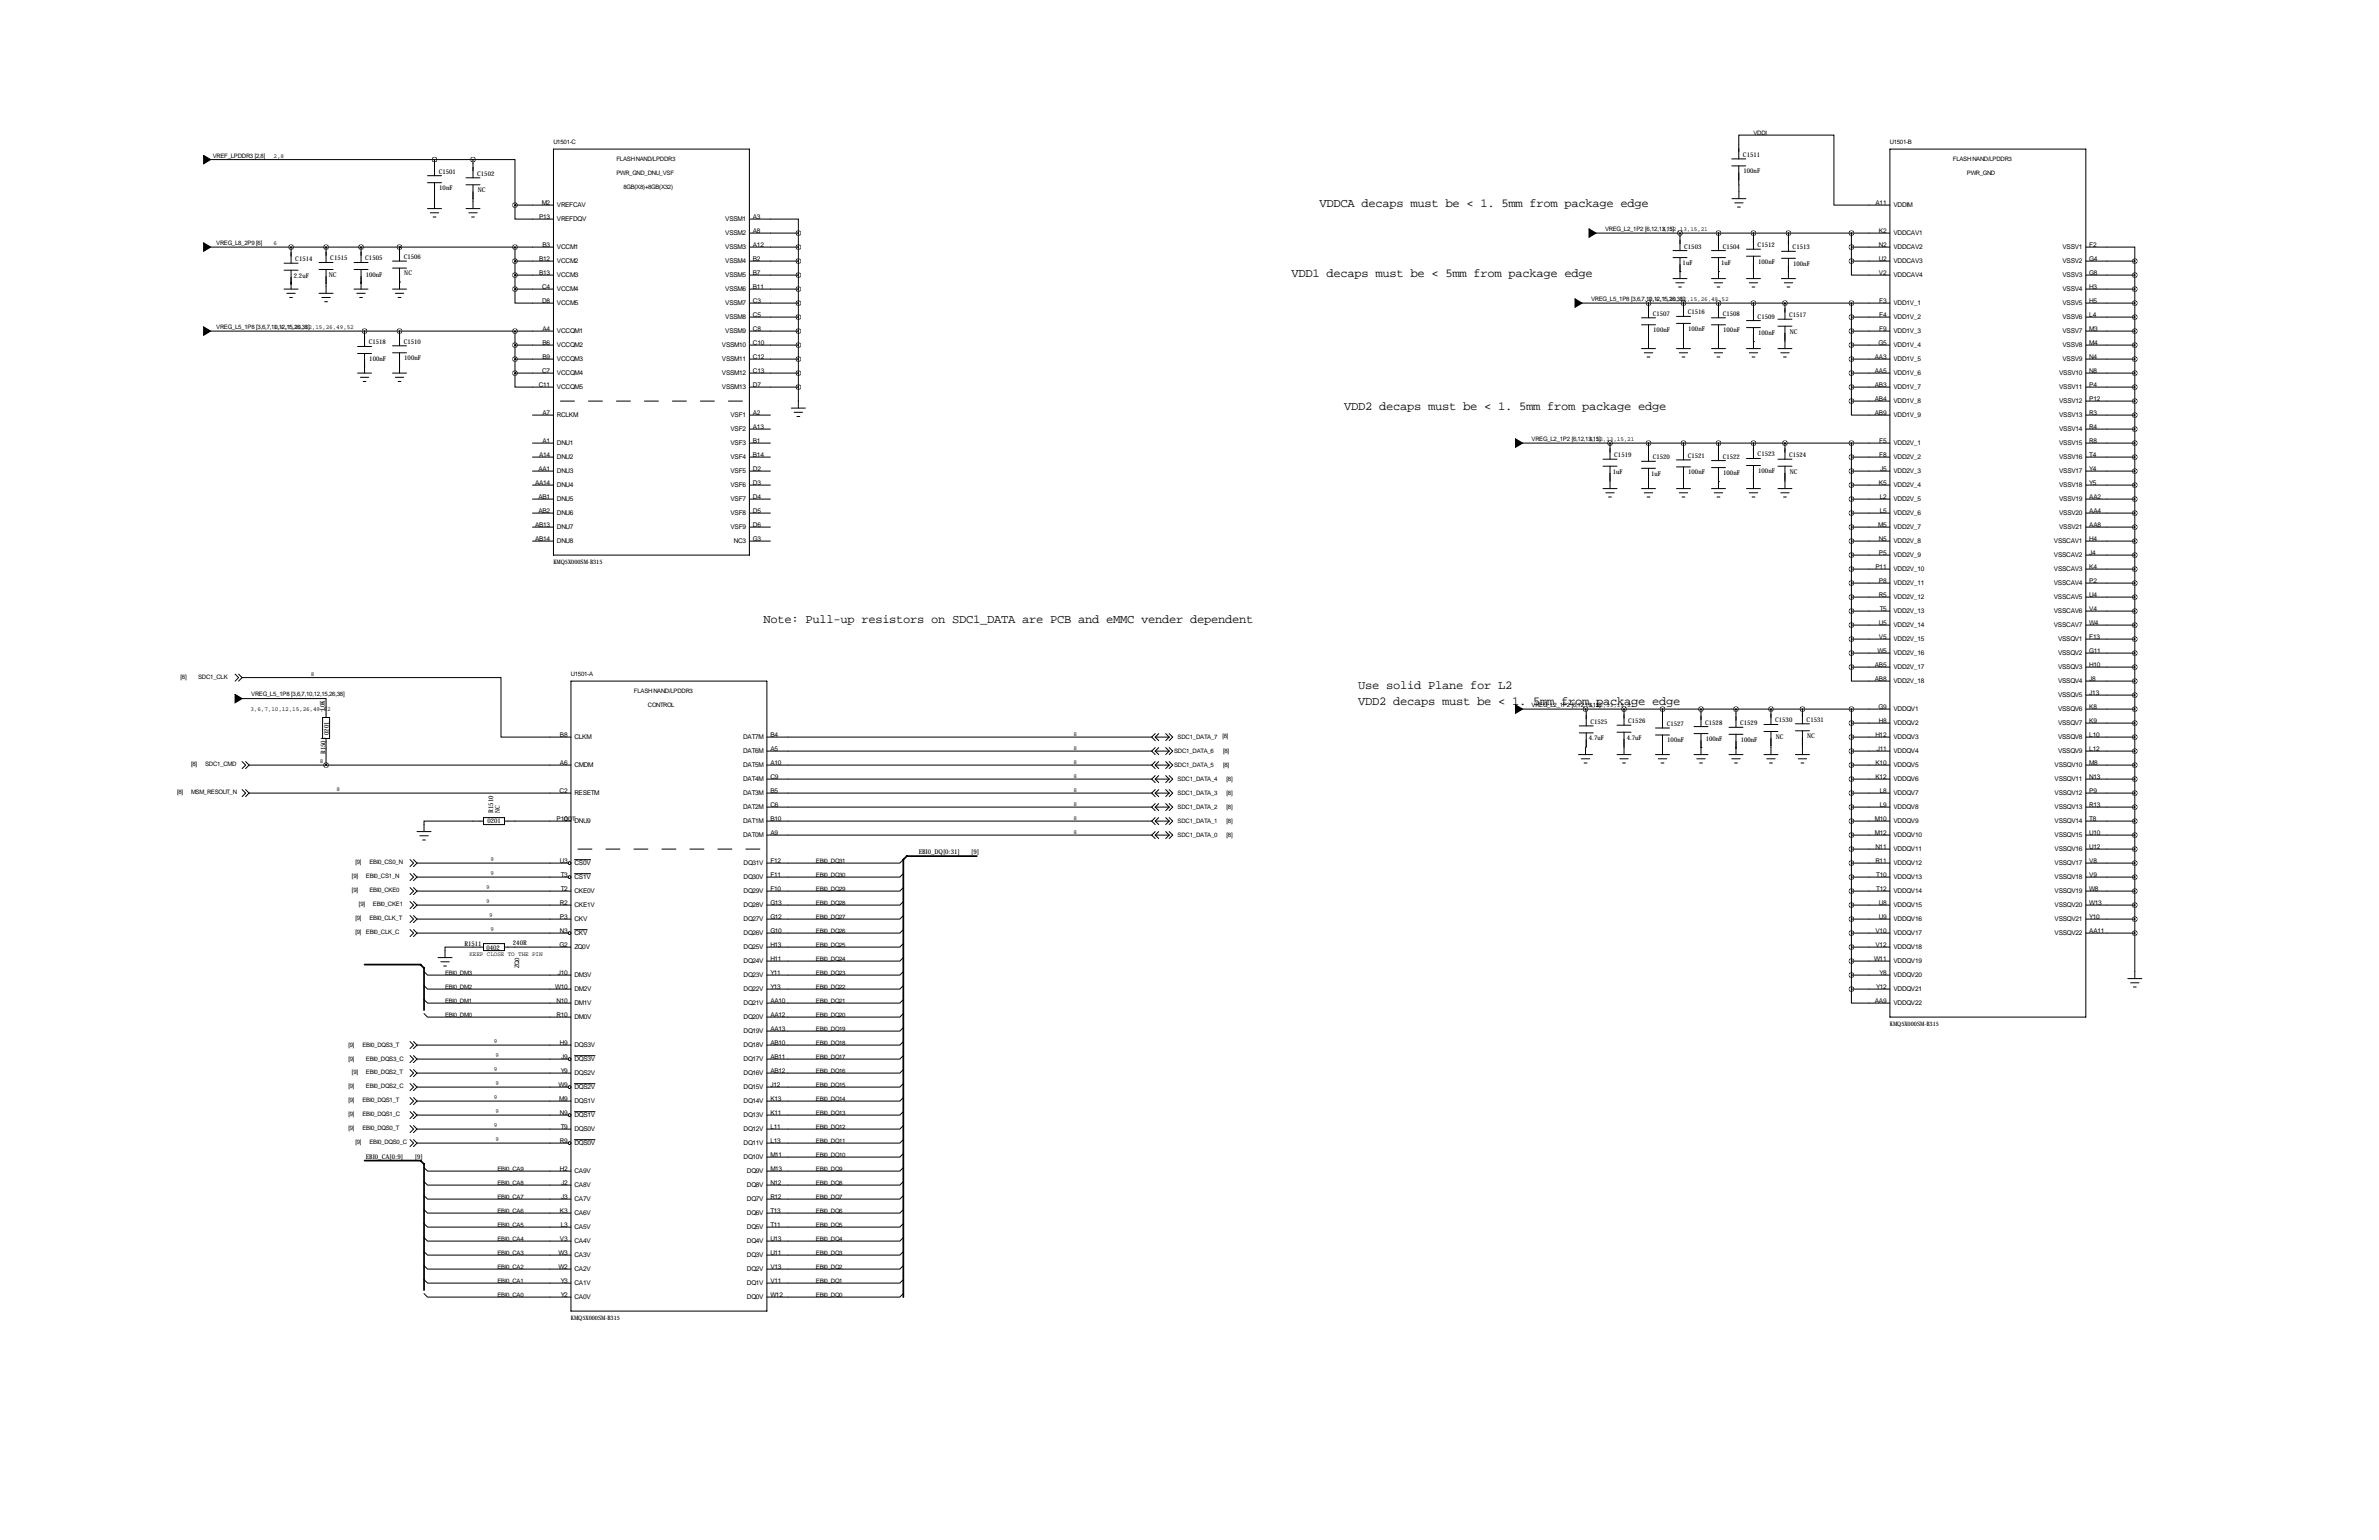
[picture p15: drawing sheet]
<svg xmlns="http://www.w3.org/2000/svg" width="864mm" height="559mm" viewBox="0 0 864 559" stroke-linecap="round" stroke-linejoin="round" font-family="sans-serif">
<defs><g id="words">
<g font-size="4.4">
<text x="479" y="74.9">VDDCA decaps must be &lt; 1. 5mm from package edge</text>
<text x="468.9" y="100.3">VDD1 decaps must be &lt; 5mm from package edge</text>
<text x="487.9" y="148.6">VDD2 decaps must be &lt; 1. 5mm from package edge</text>
<text x="277.1" y="226.1">Note: Pull-up resistors on SDC1_DATA are PCB and eMMC vender dependent</text>
<text x="493" y="249.9">Use solid Plane for L2</text>
<text x="493" y="255.8">VDD2 decaps must be &lt; 1. 5mm from package edge</text>
</g>
<g font-size="2.4">
<text x="632.7" y="56.9">C1511</text>
<text x="159.3" y="63">C1501</text>
<text x="173.2" y="63.8">C1502</text>
<text x="632.9" y="62.9">100nF</text>
<text x="159.5" y="69">10nF</text>
<text x="173.4" y="69.7">NC</text>
<text x="196.7" y="74.4">M2</text>
<text x="202.2" y="75.2">VREFCAV</text>
<text x="680.8" y="74.4">A11</text>
<text x="687.3" y="75.2">VDDIM</text>
<text x="195.7" y="79.5">P13</text>
<text x="202.2" y="80.3">VREFDQV</text>
<text x="263.3" y="80.3">VSSM1</text>
<text x="273.3" y="79.5">A3</text>
<text x="196.9" y="89.7">B3</text>
<text x="263.3" y="85.4">VSSM2</text>
<text x="273.3" y="84.6">A8</text>
<text x="273.3" y="89.7">A12</text>
<text x="638" y="89.7">C1512</text>
<text x="682.1" y="84.6">K2</text>
<text x="682.1" y="89.7">N2</text>
<text x="687.3" y="85.4">VDDCAV1</text>
<text x="758.4" y="89.7">F2</text>
<text x="107.2" y="94.7">C1514</text>
<text x="119.9" y="94.5">C1515</text>
<text x="132.6" y="94.5">C1505</text>
<text x="146.6" y="94">C1506</text>
<text x="195.7" y="94.7">B12</text>
<text x="202.2" y="90.5">VCCM1</text>
<text x="202.2" y="95.5">VCCM2</text>
<text x="263.3" y="90.5">VSSM3</text>
<text x="263.3" y="95.5">VSSM4</text>
<text x="273.3" y="94.7">B2</text>
<text x="611.4" y="90.2">C1503</text>
<text x="625.3" y="90.2">C1504</text>
<text x="638.3" y="95.6">100nF</text>
<text x="650.7" y="90.4">C1513</text>
<text x="682.1" y="94.7">U2</text>
<text x="687.3" y="90.5">VDDCAV2</text>
<text x="687.3" y="95.5">VDDCAV3</text>
<text x="748.7" y="90.5">VSSV1</text>
<text x="748.7" y="95.5">VSSV2</text>
<text x="758.4" y="94.7">G4</text>
<text x="106.6" y="100.7">2.2uF</text>
<text x="119.3" y="100.5">NC</text>
<text x="132.8" y="100.5">100nF</text>
<text x="146.8" y="100">NC</text>
<text x="195.7" y="99.8">B13</text>
<text x="202.2" y="100.6">VCCM3</text>
<text x="263.3" y="100.6">VSSM5</text>
<text x="273.3" y="99.8">B7</text>
<text x="610.8" y="96.1">1uF</text>
<text x="624.8" y="96.1">1uF</text>
<text x="651" y="96.4">100nF</text>
<text x="682.1" y="99.8">V2</text>
<text x="687.3" y="100.6">VDDCAV4</text>
<text x="748.7" y="100.6">VSSV3</text>
<text x="758.4" y="99.8">G8</text>
<text x="196.8" y="104.9">C4</text>
<text x="202.2" y="105.7">VCCM4</text>
<text x="263.3" y="105.7">VSSM6</text>
<text x="273.3" y="104.9">B11</text>
<text x="748.7" y="105.7">VSSV4</text>
<text x="758.4" y="104.9">H3</text>
<text x="196.8" y="110">D8</text>
<text x="202.2" y="110.8">VCCM5</text>
<text x="263.3" y="110.8">VSSM7</text>
<text x="273.3" y="110">C3</text>
<text x="682.2" y="110">F3</text>
<text x="687.3" y="110.8">VDD1V_1</text>
<text x="748.7" y="110.8">VSSV5</text>
<text x="758.4" y="110">H5</text>
<text x="263.3" y="115.9">VSSM8</text>
<text x="273.3" y="115.1">C5</text>
<text x="599.9" y="114.6">C1507</text>
<text x="612.6" y="114">C1516</text>
<text x="625.3" y="114.6">C1508</text>
<text x="638" y="115.6">C1509</text>
<text x="649.5" y="115.1">C1517</text>
<text x="682.2" y="115.1">F4</text>
<text x="687.3" y="115.9">VDD1V_2</text>
<text x="748.7" y="115.9">VSSV6</text>
<text x="758.4" y="115.1">L4</text>
<text x="133.9" y="125">C1518</text>
<text x="146.6" y="124.7">C1510</text>
<text x="196.9" y="120.1">A4</text>
<text x="196.9" y="125.2">B6</text>
<text x="202.2" y="120.9">VCCQM1</text>
<text x="263.3" y="120.9">VSSM9</text>
<text x="273.3" y="120.1">C8</text>
<text x="273.3" y="125.2">C10</text>
<text x="600.2" y="120.5">100nF</text>
<text x="612.9" y="120">100nF</text>
<text x="625.6" y="120.5">100nF</text>
<text x="638.3" y="121.5">100nF</text>
<text x="649.7" y="121">NC</text>
<text x="681.9" y="125.2">G5</text>
<text x="682.2" y="120.1">F9</text>
<text x="687.3" y="120.9">VDD1V_3</text>
<text x="748.7" y="120.9">VSSV7</text>
<text x="758.4" y="120.1">M3</text>
<text x="758.4" y="125.2">M4</text>
<text x="134.1" y="130.9">100nF</text>
<text x="146.8" y="130.7">100nF</text>
<text x="196.9" y="130.3">B9</text>
<text x="202.2" y="126">VCCQM2</text>
<text x="202.2" y="131.1">VCCQM3</text>
<text x="262.1" y="126">VSSM10</text>
<text x="262.1" y="131.1">VSSM11</text>
<text x="273.3" y="130.3">C12</text>
<text x="680.6" y="130.3">AA3</text>
<text x="687.3" y="126">VDD1V_4</text>
<text x="687.3" y="131.1">VDD1V_5</text>
<text x="748.7" y="126">VSSV8</text>
<text x="748.7" y="131.1">VSSV9</text>
<text x="758.4" y="130.3">N4</text>
<text x="196.8" y="135.4">C7</text>
<text x="202.2" y="136.2">VCCQM4</text>
<text x="262.1" y="136.2">VSSM12</text>
<text x="273.3" y="135.4">C13</text>
<text x="680.6" y="135.4">AA5</text>
<text x="687.3" y="136.2">VDD1V_6</text>
<text x="747.5" y="136.2">VSSV10</text>
<text x="758.4" y="135.4">N8</text>
<text x="195.6" y="140.5">C11</text>
<text x="202.2" y="141.3">VCCQM5</text>
<text x="262.1" y="141.3">VSSM13</text>
<text x="273.3" y="140.5">D7</text>
<text x="680.6" y="140.5">AB3</text>
<text x="687.3" y="141.3">VDD1V_7</text>
<text x="747.5" y="141.3">VSSV11</text>
<text x="758.4" y="140.5">P4</text>
<text x="680.6" y="145.5">AB4</text>
<text x="687.3" y="146.3">VDD1V_8</text>
<text x="747.5" y="146.3">VSSV12</text>
<text x="758.4" y="145.5">P12</text>
<text x="196.9" y="150.6">A7</text>
<text x="202.2" y="151.4">RCLKM</text>
<text x="265.2" y="151.4">VSF1</text>
<text x="273.3" y="155.7">A13</text>
<text x="273.3" y="150.6">A2</text>
<text x="680.6" y="150.6">AB9</text>
<text x="687.3" y="151.4">VDD1V_9</text>
<text x="747.5" y="151.4">VSSV13</text>
<text x="758.4" y="150.6">R3</text>
<text x="758.4" y="155.7">R4</text>
<text x="196.9" y="160.8">A1</text>
<text x="202.2" y="161.6">DNU1</text>
<text x="265.2" y="156.5">VSF2</text>
<text x="265.2" y="161.6">VSF3</text>
<text x="273.3" y="160.8">B1</text>
<text x="682.2" y="160.8">F5</text>
<text x="687.3" y="161.6">VDD2V_1</text>
<text x="747.5" y="156.5">VSSV14</text>
<text x="747.5" y="161.6">VSSV15</text>
<text x="758.4" y="160.8">R8</text>
<text x="195.7" y="165.9">A14</text>
<text x="202.2" y="166.7">DNU2</text>
<text x="265.2" y="166.7">VSF4</text>
<text x="273.3" y="165.9">B14</text>
<text x="586" y="165.9">C1519</text>
<text x="599.9" y="166.6">C1520</text>
<text x="612.6" y="166.1">C1521</text>
<text x="625.3" y="166.4">C1522</text>
<text x="638" y="165.6">C1523</text>
<text x="649.5" y="165.9">C1524</text>
<text x="682.2" y="165.9">F8</text>
<text x="687.3" y="166.7">VDD2V_2</text>
<text x="747.5" y="166.7">VSSV16</text>
<text x="758.4" y="165.9">T4</text>
<text x="195.4" y="170.9">AA1</text>
<text x="202.2" y="171.7">DNU3</text>
<text x="265.2" y="171.7">VSF5</text>
<text x="273.3" y="170.9">D2</text>
<text x="585.4" y="171.8">1uF</text>
<text x="599.4" y="172.6">1uF</text>
<text x="612.9" y="172.1">100nF</text>
<text x="625.6" y="172.3">100nF</text>
<text x="638.3" y="171.6">100nF</text>
<text x="649.7" y="171.8">NC</text>
<text x="682.5" y="170.9">J5</text>
<text x="687.3" y="171.7">VDD2V_3</text>
<text x="747.5" y="171.7">VSSV17</text>
<text x="758.4" y="170.9">Y4</text>
<text x="194.2" y="176">AA14</text>
<text x="202.2" y="176.8">DNU4</text>
<text x="265.2" y="176.8">VSF6</text>
<text x="273.3" y="176">D3</text>
<text x="682.1" y="176">K5</text>
<text x="687.3" y="176.8">VDD2V_4</text>
<text x="747.5" y="176.8">VSSV18</text>
<text x="758.4" y="176">Y5</text>
<text x="195.4" y="181.1">AB1</text>
<text x="202.2" y="181.9">DNU5</text>
<text x="265.2" y="181.9">VSF7</text>
<text x="273.3" y="181.1">D4</text>
<text x="682.3" y="181.1">L2</text>
<text x="687.3" y="181.9">VDD2V_5</text>
<text x="747.5" y="181.9">VSSV19</text>
<text x="758.4" y="181.1">AA2</text>
<text x="194.2" y="191.3">AB13</text>
<text x="195.4" y="186.2">AB2</text>
<text x="202.2" y="187">DNU6</text>
<text x="265.2" y="187">VSF8</text>
<text x="273.3" y="186.2">D5</text>
<text x="273.3" y="191.3">D6</text>
<text x="681.8" y="191.3">M5</text>
<text x="682.3" y="186.2">L5</text>
<text x="687.3" y="187">VDD2V_6</text>
<text x="747.5" y="187">VSSV20</text>
<text x="758.4" y="186.2">AA4</text>
<text x="758.4" y="191.3">AA8</text>
<text x="194.2" y="196.3">AB14</text>
<text x="202.2" y="192.1">DNU7</text>
<text x="202.2" y="197.1">DNU8</text>
<text x="265.2" y="192.1">VSF9</text>
<text x="266.4" y="197.1">NC3</text>
<text x="273.3" y="196.3">G3</text>
<text x="682.1" y="196.3">N5</text>
<text x="687.3" y="192.1">VDD2V_7</text>
<text x="687.3" y="197.1">VDD2V_8</text>
<text x="745.6" y="197.1">VSSCAV1</text>
<text x="747.5" y="192.1">VSSV21</text>
<text x="758.4" y="196.3">H4</text>
<text x="682.1" y="201.4">P5</text>
<text x="687.3" y="202.2">VDD2V_9</text>
<text x="745.6" y="202.2">VSSCAV2</text>
<text x="758.4" y="201.4">J4</text>
<text x="680.8" y="206.5">P11</text>
<text x="687.3" y="207.3">VDD2V_10</text>
<text x="745.6" y="207.3">VSSCAV3</text>
<text x="758.4" y="206.5">K4</text>
<text x="682.1" y="211.6">P8</text>
<text x="687.3" y="212.4">VDD2V_11</text>
<text x="745.6" y="212.4">VSSCAV4</text>
<text x="758.4" y="211.6">P2</text>
<text x="682.1" y="216.7">R5</text>
<text x="682.3" y="221.7">T5</text>
<text x="687.3" y="217.5">VDD2V_12</text>
<text x="745.6" y="217.5">VSSCAV5</text>
<text x="758.4" y="216.7">U4</text>
<text x="758.4" y="221.7">V4</text>
<text x="682.1" y="226.8">U5</text>
<text x="687.3" y="222.5">VDD2V_13</text>
<text x="687.3" y="227.6">VDD2V_14</text>
<text x="745.6" y="222.5">VSSCAV6</text>
<text x="745.6" y="227.6">VSSCAV7</text>
<text x="758.4" y="226.8">W4</text>
<text x="682.1" y="231.9">V5</text>
<text x="687.3" y="232.7">VDD2V_15</text>
<text x="747.1" y="232.7">VSSQV1</text>
<text x="758.4" y="231.9">F13</text>
<text x="681.5" y="237">W5</text>
<text x="687.3" y="237.8">VDD2V_16</text>
<text x="747.1" y="237.8">VSSQV2</text>
<text x="758.4" y="237">G11</text>
<text x="680.6" y="242.1">AB5</text>
<text x="687.3" y="242.9">VDD2V_17</text>
<text x="747.1" y="242.9">VSSQV3</text>
<text x="758.4" y="242.1">H10</text>
<text x="680.6" y="247.1">AB8</text>
<text x="687.3" y="247.9">VDD2V_18</text>
<text x="747.1" y="247.9">VSSQV4</text>
<text x="758.4" y="247.1">J8</text>
<text x="117.9" y="257.9" transform="rotate(-90 117.9 257.9)">10K</text>
<text x="681.9" y="257.3">G9</text>
<text x="747.1" y="253">VSSQV5</text>
<text x="758.4" y="252.2">J13</text>
<text x="758.4" y="257.3">K8</text>
<text x="577.3" y="262.6">C1525</text>
<text x="591.1" y="262.4">C1526</text>
<text x="605" y="263.4">C1527</text>
<text x="619" y="262.9">C1528</text>
<text x="631.7" y="263.1">C1529</text>
<text x="644.4" y="262.1">C1530</text>
<text x="655.8" y="261.9">C1531</text>
<text x="682.1" y="262.4">H8</text>
<text x="687.3" y="258.1">VDDQV1</text>
<text x="687.3" y="263.2">VDDQV2</text>
<text x="747.1" y="258.1">VSSQV6</text>
<text x="747.1" y="263.2">VSSQV7</text>
<text x="758.4" y="262.4">K9</text>
<text x="119.4" y="266.7" transform="rotate(-90 119.4 266.7)">0201</text>
<text x="203.3" y="267.5">B8</text>
<text x="208.5" y="268.3">CLKM</text>
<text x="269.8" y="268.3">DAT7M</text>
<text x="279.7" y="267.5">B4</text>
<text x="576.8" y="268.6">4.7uF</text>
<text x="590.5" y="268.4">4.7uF</text>
<text x="605.2" y="269.4">100nF</text>
<text x="619.2" y="268.9">100nF</text>
<text x="631.9" y="269.1">100nF</text>
<text x="644.6" y="268.1">NC</text>
<text x="656" y="267.9">NC</text>
<text x="680.8" y="267.5">H12</text>
<text x="687.3" y="268.3">VDDQV3</text>
<text x="747.1" y="268.3">VSSQV8</text>
<text x="758.4" y="267.5">L10</text>
<text x="118.1" y="273.6" transform="rotate(-90 118.1 273.6)">R1501</text>
<text x="269.8" y="273.3">DAT6M</text>
<text x="279.7" y="272.5">A5</text>
<text x="681.3" y="272.5">J11</text>
<text x="687.3" y="273.3">VDDQV4</text>
<text x="747.1" y="273.3">VSSQV9</text>
<text x="758.4" y="272.5">L12</text>
<text x="203.3" y="277.6">A6</text>
<text x="208.5" y="278.4">CMDM</text>
<text x="269.8" y="278.4">DAT5M</text>
<text x="279.7" y="277.6">A10</text>
<text x="680.8" y="277.6">K10</text>
<text x="687.3" y="278.4">VDDQV5</text>
<text x="745.8" y="278.4">VSSQV10</text>
<text x="758.4" y="277.6">M8</text>
<text x="203.1" y="287.8">C2</text>
<text x="269.8" y="283.5">DAT4M</text>
<text x="279.7" y="287.8">B5</text>
<text x="279.7" y="282.7">C9</text>
<text x="680.8" y="282.7">K12</text>
<text x="682.3" y="287.8">L8</text>
<text x="687.3" y="283.5">VDDQV6</text>
<text x="745.8" y="283.5">VSSQV11</text>
<text x="758.4" y="282.7">N13</text>
<text x="758.4" y="287.8">P9</text>
<text x="208.5" y="288.6">RESETM</text>
<text x="269.8" y="288.6">DAT3M</text>
<text x="269.8" y="293.7">DAT2M</text>
<text x="279.7" y="292.9">C6</text>
<text x="682.3" y="292.9">L9</text>
<text x="687.3" y="288.6">VDDQV7</text>
<text x="687.3" y="293.7">VDDQV8</text>
<text x="745.8" y="288.6">VSSQV12</text>
<text x="745.8" y="293.7">VSSQV13</text>
<text x="758.4" y="292.9">R13</text>
<text x="176.9" y="298.6">0201</text>
<text x="179.1" y="294.9" transform="rotate(-90 179.1 294.9)">R1510</text>
<text x="181.5" y="294.9" transform="rotate(-90 181.5 294.9)">NC</text>
<text x="202.1" y="297.9">P10</text>
<text x="208.5" y="298.7">DNU9</text>
<text x="269.8" y="298.7">DAT1M</text>
<text x="279.7" y="297.9">B10</text>
<text x="680.6" y="297.9">M10</text>
<text x="687.3" y="298.7">VDDQV9</text>
<text x="745.8" y="298.7">VSSQV14</text>
<text x="758.4" y="297.9">T8</text>
<text x="269.8" y="303.8">DAT0M</text>
<text x="279.7" y="303">A9</text>
<text x="680.6" y="303">M12</text>
<text x="687.3" y="303.8">VDDQV10</text>
<text x="745.8" y="303.8">VSSQV15</text>
<text x="758.4" y="303">U10</text>
<text x="333.5" y="309.9">EBI0_DQ[0:31]</text>
<text x="352.6" y="309.9">[9]</text>
<text x="680.8" y="308.1">N11</text>
<text x="687.3" y="308.9">VDDQV11</text>
<text x="745.8" y="308.9">VSSQV16</text>
<text x="758.4" y="308.1">U12</text>
<text x="203.3" y="313.2">U3</text>
<text x="208.5" y="314">CS0V</text>
<text x="269.9" y="314">DQ31V</text>
<text x="279.7" y="313.2">F12</text>
<text x="680.8" y="313.2">R11</text>
<text x="687.3" y="314">VDDQV12</text>
<text x="745.8" y="314">VSSQV17</text>
<text x="758.4" y="313.2">V8</text>
<text x="203.5" y="318.3">T3</text>
<text x="203.5" y="323.3">T2</text>
<text x="208.5" y="319.1">CS1V</text>
<text x="269.9" y="319.1">DQ30V</text>
<text x="279.7" y="323.3">F10</text>
<text x="279.7" y="318.3">F11</text>
<text x="681.1" y="318.3">T10</text>
<text x="681.1" y="323.3">T12</text>
<text x="687.3" y="319.1">VDDQV13</text>
<text x="745.8" y="319.1">VSSQV18</text>
<text x="758.4" y="318.3">V9</text>
<text x="758.4" y="323.3">W8</text>
<text x="203.3" y="328.4">R2</text>
<text x="208.5" y="324.1">CKE0V</text>
<text x="208.5" y="329.2">CKE1V</text>
<text x="269.9" y="324.1">DQ29V</text>
<text x="269.9" y="329.2">DQ28V</text>
<text x="279.7" y="328.4">G13</text>
<text x="682.1" y="328.4">U8</text>
<text x="687.3" y="324.1">VDDQV14</text>
<text x="687.3" y="329.2">VDDQV15</text>
<text x="745.8" y="324.1">VSSQV19</text>
<text x="745.8" y="329.2">VSSQV20</text>
<text x="758.4" y="328.4">W13</text>
<text x="203.3" y="333.5">P3</text>
<text x="208.5" y="334.3">CKV</text>
<text x="269.9" y="334.3">DQ27V</text>
<text x="279.7" y="333.5">G12</text>
<text x="682.1" y="333.5">U9</text>
<text x="687.3" y="334.3">VDDQV16</text>
<text x="745.8" y="334.3">VSSQV21</text>
<text x="758.4" y="333.5">Y10</text>
<text x="203.3" y="338.6">N3</text>
<text x="208.5" y="339.4">CKV</text>
<text x="269.9" y="339.4">DQ26V</text>
<text x="279.7" y="338.6">G10</text>
<text x="680.8" y="338.6">V10</text>
<text x="687.3" y="339.4">VDDQV17</text>
<text x="745.8" y="339.4">VSSQV22</text>
<text x="758.4" y="338.6">AA11</text>
<text x="168.6" y="343.2">R1511</text>
<text x="176.6" y="344.6">0402</text>
<text x="186.2" y="343">240R</text>
<text x="203.1" y="343.7">G2</text>
<text x="208.5" y="344.5">ZQ0V</text>
<text x="269.9" y="344.5">DQ25V</text>
<text x="279.7" y="343.7">H13</text>
<text x="680.8" y="343.7">V12</text>
<text x="687.3" y="344.5">VDDQV18</text>
<text x="202.5" y="353.8">J10</text>
<text x="269.9" y="349.5">DQ24V</text>
<text x="279.7" y="348.7">H11</text>
<text x="279.7" y="353.8">Y11</text>
<text x="680.3" y="348.7">W11</text>
<text x="682.3" y="353.8">Y8</text>
<text x="687.3" y="349.5">VDDQV19</text>
<text x="201.5" y="358.9">W10</text>
<text x="208.5" y="359.7">DM2V</text>
<text x="208.5" y="354.6">DM3V</text>
<text x="269.9" y="354.6">DQ23V</text>
<text x="269.9" y="359.7">DQ22V</text>
<text x="279.7" y="358.9">Y13</text>
<text x="681.1" y="358.9">Y12</text>
<text x="687.3" y="354.6">VDDQV20</text>
<text x="687.3" y="359.7">VDDQV21</text>
<text x="202.1" y="364">N10</text>
<text x="208.5" y="364.8">DM1V</text>
<text x="269.9" y="364.8">DQ21V</text>
<text x="279.7" y="364">AA10</text>
<text x="680.6" y="364">AA9</text>
<text x="687.3" y="364.8">VDDQV22</text>
<text x="202.1" y="369.1">R10</text>
<text x="208.5" y="369.9">DM0V</text>
<text x="269.9" y="369.9">DQ20V</text>
<text x="279.7" y="369.1">AA12</text>
<text x="269.9" y="374.9">DQ19V</text>
<text x="279.7" y="374.1">AA13</text>
<text x="203.3" y="379.2">H9</text>
<text x="208.5" y="380">DQS3V</text>
<text x="269.9" y="380">DQ18V</text>
<text x="279.7" y="379.2">AB10</text>
<text x="203.5" y="389.4">Y9</text>
<text x="203.7" y="384.3">J9</text>
<text x="208.5" y="385.1">DQS3V</text>
<text x="269.9" y="385.1">DQ17V</text>
<text x="279.7" y="389.4">AB12</text>
<text x="279.7" y="384.3">AB11</text>
<text x="202.7" y="394.5">W9</text>
<text x="208.5" y="390.2">DQS2V</text>
<text x="208.5" y="395.3">DQS2V</text>
<text x="269.9" y="395.3">DQ15V</text>
<text x="269.9" y="390.2">DQ16V</text>
<text x="279.7" y="394.5">J12</text>
<text x="203" y="399.5">M9</text>
<text x="208.5" y="400.3">DQS1V</text>
<text x="269.9" y="400.3">DQ14V</text>
<text x="279.7" y="399.5">K13</text>
<text x="203.3" y="404.6">N9</text>
<text x="208.5" y="405.4">DQS1V</text>
<text x="269.9" y="405.4">DQ13V</text>
<text x="279.7" y="404.6">K11</text>
<text x="203.5" y="409.7">T9</text>
<text x="208.5" y="410.5">DQS0V</text>
<text x="269.9" y="410.5">DQ12V</text>
<text x="279.7" y="409.7">L11</text>
<text x="203.3" y="414.8">R9</text>
<text x="208.5" y="415.6">DQS0V</text>
<text x="269.9" y="415.6">DQ11V</text>
<text x="279.7" y="419.9">M11</text>
<text x="279.7" y="414.8">L13</text>
<text x="132.8" y="420.4">EBI0_CA[0:9]</text>
<text x="150.6" y="420.4">[9]</text>
<text x="203.3" y="424.9">H2</text>
<text x="208.5" y="425.7">CA9V</text>
<text x="269.9" y="420.7">DQ10V</text>
<text x="271.1" y="425.7">DQ9V</text>
<text x="279.7" y="424.9">M13</text>
<text x="203.7" y="430">J2</text>
<text x="208.5" y="430.8">CA8V</text>
<text x="271.1" y="430.8">DQ8V</text>
<text x="279.7" y="430">N12</text>
<text x="203.7" y="435.1">J3</text>
<text x="208.5" y="435.9">CA7V</text>
<text x="271.1" y="435.9">DQ7V</text>
<text x="279.7" y="435.1">R12</text>
<text x="203.3" y="440.2">K3</text>
<text x="208.5" y="441">CA6V</text>
<text x="271.1" y="441">DQ6V</text>
<text x="279.7" y="440.2">T13</text>
<text x="203.5" y="445.3">L3</text>
<text x="208.5" y="446.1">CA5V</text>
<text x="271.1" y="446.1">DQ5V</text>
<text x="279.7" y="445.3">T11</text>
<text x="202.7" y="455.4">W3</text>
<text x="203.3" y="450.3">V3</text>
<text x="208.5" y="451.1">CA4V</text>
<text x="271.1" y="451.1">DQ4V</text>
<text x="279.7" y="455.4">U11</text>
<text x="279.7" y="450.3">U13</text>
<text x="202.7" y="460.5">W2</text>
<text x="208.5" y="461.3">CA2V</text>
<text x="208.5" y="456.2">CA3V</text>
<text x="271.1" y="461.3">DQ2V</text>
<text x="271.1" y="456.2">DQ3V</text>
<text x="279.7" y="460.5">V13</text>
<text x="203.5" y="465.6">Y3</text>
<text x="208.5" y="466.4">CA1V</text>
<text x="271.1" y="466.4">DQ1V</text>
<text x="279.7" y="465.6">V11</text>
<text x="203.5" y="470.7">Y2</text>
<text x="208.5" y="471.5">CA0V</text>
<text x="271.1" y="471.5">DQ0V</text>
<text x="279.7" y="470.7">W12</text>
</g>
<g font-size="2.2">
<text x="200.9" y="52.1">U1501-C</text>
<text x="636.5" y="49">VDDI</text>
<text x="686.1" y="52.1">U1501-B</text>
<text x="77.2" y="57.1">VREF_LPDDR3 [2,8]</text>
<text x="99.3" y="57.1">2,8</text>
<text x="223.8" y="58.4">FLASH NAND/LPDDR3</text>
<text x="708.9" y="58.4">FLASH NAND/LPDDR3</text>
<text x="223.8" y="63.5">PWR_GND_DNU_VSF</text>
<text x="714" y="63.5">PWR_GND</text>
<text x="226.3" y="68.6">8GB(X8)+8GB(X32)</text>
<text x="582.7" y="83.8">VREG_L2_1P2 [6,12,13,15]</text>
<text x="603.5" y="83.8">6,12,13,15,21</text>
<text x="78.5" y="88.9">VREG_L8_2P9 [6]</text>
<text x="99.3" y="88.9">6</text>
<text x="577.6" y="109.2">VREG_L5_1P8 [3,6,7,10,12,15,26,38]</text>
<text x="598.4" y="109.2">3,6,7,10,12,15,26,49,52</text>
<text x="78.5" y="119.4">VREG_L5_1P8 [3,6,7,10,12,15,26,38]</text>
<text x="99.3" y="119.4">3,6,7,10,12,15,26,49,52</text>
<text x="556" y="160">VREG_L2_1P2 [6,12,13,15]</text>
<text x="576.8" y="160">6,12,13,15,21</text>
<text x="200.9" y="204.7">KMQ5X000SM-B315</text>
<text x="112.8" y="245.1">8</text>
<text x="207.3" y="245.1">U1501-A</text>
<text x="65.5" y="246.4">[8]</text>
<text x="71.9" y="246.4">SDC1_CLK</text>
<text x="230.1" y="251.5">FLASH NAND/LPDDR3</text>
<text x="90.9" y="257.8">3,6,7,10,12,15,26,49,52</text>
<text x="91.2" y="252.7">VREG_L5_1P8 [3,6,7,10,12,15,26,38]</text>
<text x="235.2" y="256.5">CONTROL</text>
<text x="556" y="256.5">VREG_L2_1P2 [6,12,13,15]</text>
<text x="576.8" y="256.5">6,12,13,15,21</text>
<text x="389.6" y="267">8</text>
<text x="427.5" y="268">SDC1_DATA_7</text>
<text x="443.7" y="267.7">[8]</text>
<text x="389.6" y="272">8</text>
<text x="426.2" y="273">SDC1_DATA_6</text>
<text x="444" y="273">[8]</text>
<text x="69.3" y="278.1">[8]</text>
<text x="74.4" y="278.1">SDC1_CMD</text>
<text x="116.1" y="276.9">8</text>
<text x="389.6" y="277.1">8</text>
<text x="426.2" y="278.1">SDC1_DATA_5</text>
<text x="444" y="278.1">[8]</text>
<text x="122.2" y="287">8</text>
<text x="389.6" y="282.2">8</text>
<text x="389.6" y="287.3">8</text>
<text x="427.5" y="283.2">SDC1_DATA_4</text>
<text x="445.3" y="283.2">[8]</text>
<text x="64.3" y="288.3">[8]</text>
<text x="69.3" y="288.3">MSM_RESOUT_N</text>
<text x="389.6" y="292.4">8</text>
<text x="427.5" y="288.3">SDC1_DATA_3</text>
<text x="427.5" y="293.4">SDC1_DATA_2</text>
<text x="445.3" y="288.3">[8]</text>
<text x="445.3" y="293.4">[8]</text>
<text x="204.7" y="297.9">ODT</text>
<text x="389.6" y="297.4">8</text>
<text x="427.5" y="298.4">SDC1_DATA_1</text>
<text x="445.3" y="298.4">[8]</text>
<text x="389.6" y="302.5">8</text>
<text x="427.5" y="303.5">SDC1_DATA_0</text>
<text x="445.3" y="303.5">[8]</text>
<text x="129" y="313.7">[9]</text>
<text x="134.1" y="313.7">EBI0_CS0_N</text>
<text x="178.1" y="312.4">9</text>
<text x="178.1" y="317.5">9</text>
<text x="296.2" y="313.2">EBI0_DQ31</text>
<text x="127.8" y="318.8">[9]</text>
<text x="127.8" y="323.8">[9]</text>
<text x="132.8" y="318.8">EBI0_CS1_N</text>
<text x="134.1" y="323.8">EBI0_CKE0</text>
<text x="176.5" y="322.6">9</text>
<text x="296.2" y="318.3">EBI0_DQ30</text>
<text x="296.2" y="323.3">EBI0_DQ29</text>
<text x="130.3" y="328.9">[9]</text>
<text x="135.4" y="328.9">EBI0_CKE1</text>
<text x="176.5" y="327.7">9</text>
<text x="296.2" y="328.4">EBI0_DQ28</text>
<text x="129" y="334">[9]</text>
<text x="134.1" y="334">EBI0_CLK_T</text>
<text x="177.5" y="332.7">9</text>
<text x="296.2" y="333.5">EBI0_DQ27</text>
<text x="129" y="339.1">[9]</text>
<text x="132.8" y="339.1">EBI0_CLK_C</text>
<text x="178.1" y="337.8">9</text>
<text x="296.2" y="338.6">EBI0_DQ26</text>
<text x="170.4" y="346.7">KEEP CLOSE TO THE PIN</text>
<text x="296.2" y="343.7">EBI0_DQ25</text>
<text x="161.5" y="353.8">EBI0_DM3</text>
<text x="188.4" y="351.3" transform="rotate(-90 188.4 351.3)">ZQ0</text>
<text x="296.2" y="348.7">EBI0_DQ24</text>
<text x="296.2" y="353.8">EBI0_DQ23</text>
<text x="161.5" y="358.9">EBI0_DM2</text>
<text x="296.2" y="358.9">EBI0_DQ22</text>
<text x="161.5" y="364">EBI0_DM1</text>
<text x="296.2" y="364">EBI0_DQ21</text>
<text x="161.5" y="369.1">EBI0_DM0</text>
<text x="296.2" y="369.1">EBI0_DQ20</text>
<text x="296.2" y="374.1">EBI0_DQ19</text>
<text x="686.1" y="372.4">KMQ5X000SM-B315</text>
<text x="126.5" y="379.7">[9]</text>
<text x="131.6" y="379.7">EBI0_DQS3_T</text>
<text x="179.3" y="378.5">9</text>
<text x="179.8" y="383.5">9</text>
<text x="296.2" y="379.2">EBI0_DQ18</text>
<text x="126.5" y="384.8">[9]</text>
<text x="127.8" y="389.9">[9]</text>
<text x="132.8" y="384.8">EBI0_DQS3_C</text>
<text x="132.8" y="389.9">EBI0_DQS2_T</text>
<text x="179.3" y="388.6">9</text>
<text x="296.2" y="384.3">EBI0_DQ17</text>
<text x="296.2" y="389.4">EBI0_DQ16</text>
<text x="126.5" y="395">[9]</text>
<text x="132.8" y="395">EBI0_DQS2_C</text>
<text x="179.8" y="393.7">9</text>
<text x="296.2" y="394.5">EBI0_DQ15</text>
<text x="126.5" y="400">[9]</text>
<text x="131.6" y="400">EBI0_DQS1_T</text>
<text x="179.3" y="398.8">9</text>
<text x="296.2" y="399.5">EBI0_DQ14</text>
<text x="126.5" y="405.1">[9]</text>
<text x="131.6" y="405.1">EBI0_DQS1_C</text>
<text x="179.8" y="403.9">9</text>
<text x="296.2" y="404.6">EBI0_DQ13</text>
<text x="126.5" y="410.2">[9]</text>
<text x="131.6" y="410.2">EBI0_DQS0_T</text>
<text x="179.3" y="408.9">9</text>
<text x="296.2" y="409.7">EBI0_DQ12</text>
<text x="129" y="415.3">[9]</text>
<text x="134.1" y="415.3">EBI0_DQS0_C</text>
<text x="179.8" y="414">9</text>
<text x="296.2" y="414.8">EBI0_DQ11</text>
<text x="296.2" y="419.9">EBI0_DQ10</text>
<text x="180.6" y="424.9">EBI0_CA9</text>
<text x="296.2" y="424.9">EBI0_DQ9</text>
<text x="180.6" y="430">EBI0_CA8</text>
<text x="296.2" y="430">EBI0_DQ8</text>
<text x="180.6" y="435.1">EBI0_CA7</text>
<text x="296.2" y="435.1">EBI0_DQ7</text>
<text x="180.6" y="440.2">EBI0_CA6</text>
<text x="296.2" y="440.2">EBI0_DQ6</text>
<text x="180.6" y="445.3">EBI0_CA5</text>
<text x="296.2" y="445.3">EBI0_DQ5</text>
<text x="180.6" y="455.4">EBI0_CA3</text>
<text x="180.6" y="450.3">EBI0_CA4</text>
<text x="296.2" y="450.3">EBI0_DQ4</text>
<text x="296.2" y="455.4">EBI0_DQ3</text>
<text x="180.6" y="460.5">EBI0_CA2</text>
<text x="296.2" y="460.5">EBI0_DQ2</text>
<text x="180.6" y="465.6">EBI0_CA1</text>
<text x="296.2" y="465.6">EBI0_DQ1</text>
<text x="180.6" y="470.7">EBI0_CA0</text>
<text x="296.2" y="470.7">EBI0_DQ0</text>
<text x="207.3" y="479">KMQ5X000SM-B315</text>
</g>
</g></defs>
<g fill="none" stroke="#000" stroke-width=".36">
<path d="M76.5 57.9h95.2M157.7 57.9v5.9M171.7 57.9h15.2v16.5M171.7 57.9v6.6M200.9 54.1h71.1v147.3h-71.1zM628.6 57.7h5.1M631.2 57.7v-8.7h34.5v25.4h20.4M686.1 54.1h71.1v315h-71.1zM155.2 75.7h5.1M155.2 63.8h5.1M155.2 66.3h5.1M156.2 77.2h3.1"/>
<path d="M157.2 78.7h1M157.7 66.3v9.4M169.2 64.5h5M169.2 67.1h5M169.2 75.7h5M170.2 77.2h3M171.2 78.7h1M171.7 67.1v8.6M186.9 74.4v5.1h14M200.9 74.4h-14M272 79.5h17.8v5.1M628.6 60.2h5.1"/>
<path d="M628.7 72.1h5.1M629.7 73.6h3.1M630.7 75.1h1M631.2 60.2v11.9M76.5 89.7h124.4M103.1 95.5h5.1M103.1 98h5.1M105.7 89.7v5.8M105.7 98v6.9M115.8 95.2h5.1M115.8 97.8h5.1M118.4 89.7v5.5"/>
<path d="M118.4 97.8v8.6M128.5 95.2h5.1M128.5 97.8h5.1M131.1 89.7v5.5M131.1 97.8v7.1M142.5 94.7h5.1M142.5 97.3h5.1M145 89.7h.1M145 89.7v5M145 97.3v7.6M186.9 94.7h14M186.9 89.7v15.2"/>
<path d="M200.9 99.8h-14M272 99.8h17.8M289.8 84.6h-17.8M289.8 89.7h-17.8M289.8 94.7h-17.8M289.8 84.6v63.5M579.4 84.6h106.7M607.3 90.9h5.1M607.3 93.5h5.1M609.9 98.6h.1M609.9 84.6v6.3M609.9 93.5v7.6"/>
<path d="M621.3 90.9h5.1M621.3 93.5h5.1M623.8 98.6h.1M623.8 84.6v6.3M623.8 93.5v7.6M634 90.4h5.1M634 93h5.1M636.5 84.6v5.8M636.5 93v8.1M646.7 91.2h5.1M646.7 93.7h5.1M649.2 84.6v6.6"/>
<path d="M649.2 93.7v7.4M672.1 94.7v5.1h14M672.1 89.7h14M672.1 94.7h14M672.1 84.6v10.1M757.2 89.7h17.8v5M757.2 99.8h17.8M775 94.7h-17.8M775 94.7v260.4M103.1 104.9h5.1M104.1 106.4h3.1M105.2 107.9h1"/>
<path d="M115.8 106.4h5.1M116.8 107.9h3.1M117.9 109.5h1M128.5 104.9h5.1M129.5 106.4h3.1M130.6 107.9h1M142.5 104.9h5.1M143.5 106.4h3.1M144.5 107.9h1M145 102.4h.1M186.9 104.9v5.1h14M200.9 104.9h-14"/>
<path d="M272 104.9h17.8M289.8 110h-17.8M289.8 115.1h-17.8M574.3 110h111.8M595.9 115.3h5.1M595.9 117.9h5.1M598.4 110v5.3M598.4 117.9v8.6M607.3 101.1h5.1M608.3 102.6h3.1M608.6 114.8h5.1M608.6 117.3h5.1"/>
<path d="M609.3 104.1h1.1M611.1 109.7v5.1M611.1 117.3v9.2M621.3 115.3h5.1M621.3 117.9h5.1M621.3 101.1h5.1M622.3 102.6h3M623.3 104.1h1M623.8 110v5.3M623.8 117.9v8.6M634 116.3h5.1M634 118.9h5.1"/>
<path d="M634 101.1h5.1M635 102.6h3M636 104.1h1M636.5 110v6.3M636.5 118.9v7.6M645.4 115.8h5.1M645.4 118.4h5.1M646.7 101.1h5.1M647.7 102.6h3M648 110v5.8M648 118.4v8.1M648.7 104.1h1"/>
<path d="M672.1 115.1h14M672.1 110v35.5M757.2 104.9h17.8M775 110h-17.8M775 115.1h-17.8M76.5 120.1h124.4M129.8 135.4h5.1M129.8 125.7h5.1M129.8 128.3h5.1M130.8 136.9h3.1M131.8 138.4h1M132.3 120.1v5.6"/>
<path d="M132.3 128.3v7.1M142.5 135.4h5.1M142.5 125.5h5.1M142.5 128h5.1M143.5 136.9h3.1M144.5 138.4h1M145 120.1v5.4M145 128v7.4M186.9 135.4v5.1h14M186.9 135.4h14M186.9 120.1v15.3M200.9 125.2h-14"/>
<path d="M200.9 130.3h-14M272 125.2h17.8M272 130.3h17.8M289.8 120.1h-17.8M289.8 135.4h-17.8M595.9 126.5h5.1M596.9 128h3M597.9 129.5h1M608.6 126.5h5.1M609.6 128h3M610.6 129.5h1M621.3 126.5h5.1"/>
<path d="M622.3 128h3M623.3 129.5h1M634 126.5h5.1M635 128h3M636 129.5h1M636.5 124h.1M645.4 126.5h5.1M646.4 128h3.1M647.4 129.5h1.1M672.1 120.1h14M672.1 135.4h14M686.1 125.2h-14"/>
<path d="M686.1 130.3h-14M757.2 125.2h17.8M757.2 130.3h17.8M775 120.1h-17.8M775 135.4h-17.8M193.3 150.6h7.6M203.5 145.5h5M213.6 145.5h5.1M223.8 145.5h5.1M233.9 145.5h5.1M244.1 145.5h5.1M254.3 145.5h5"/>
<path d="M264.4 145.5h5.1M272 150.6h7.7M272 155.7h7.7M287.3 148.1h5.1M288.3 149.6h3M289.3 151.1h1M289.8 140.5h-17.8M672.1 145.5v5.1h14M672.1 140.5h14M672.1 145.5h14M757.2 150.6h17.8M757.2 155.7h17.8"/>
<path d="M775 140.5h-17.8M775 145.5h-17.8M193.3 160.8h7.6M193.3 165.9h7.6M193.3 170.9h7.6M193.3 176h7.6M272 160.8h7.7M272 165.9h7.7M272 170.9h7.7M272 176h7.7M552.7 160.8h133.4M581.9 166.6h5.1"/>
<path d="M581.9 169.2h5.1M581.9 177.3h5.1M582.9 178.8h3.1M584.5 160.8v5.8M584.5 169.2v8.1M595.9 167.4h5.1M595.9 169.9h5.1M595.9 177.3h5.1M596.9 178.8h3M598.4 160.8v6.6M598.4 169.9v7.4M608.6 166.9h5.1"/>
<path d="M608.6 169.4h5.1M608.6 177.3h5.1M609.6 178.8h3M611.1 160.8v6.1M611.1 169.4v7.9M621.3 167.1h5.1M621.3 169.7h5.1M621.3 177.3h5.1M622.3 178.8h3M623.8 174.8h.1M623.8 160.8v6.3M623.8 169.7v7.6"/>
<path d="M634 166.4h5.1M634 168.9h5.1M634 177.3h5.1M635 178.8h3M636.5 160.8v5.6M636.5 168.9v8.4M645.4 166.6h5.1M645.4 169.2h5.1M645.4 177.3h5.1M646.4 178.8h3.1M648 160.8v5.8M648 169.2v8.1"/>
<path d="M672.1 165.9h14M672.1 170.9h14M672.1 160.8v81.3M686.1 176h-14M757.2 176h17.8M775 160.8h-17.8M775 165.9h-17.8M775 170.9h-17.8M193.3 181.1h7.6M193.3 186.2h7.6M193.3 191.3h7.6M193.3 196.3h7.6"/>
<path d="M272 181.1h7.7M272 186.2h7.7M272 191.3h7.7M272 196.3h7.7M583.9 180.3h1.1M597.9 180.3h1M610.6 180.3h1M623.3 180.3h1M636 180.3h1M647.4 180.3h1.1M672.1 186.2h14M672.1 191.3h14"/>
<path d="M672.1 196.3h14M686.1 181.1h-14M757.2 181.1h17.8M775 186.2h-17.8M775 191.3h-17.8M775 196.3h-17.8M672.1 201.4h14M672.1 211.6h14M686.1 206.5h-14M686.1 216.7h-14M757.2 206.5h17.8M757.2 216.7h17.8"/>
<path d="M775 201.4h-17.8M775 211.6h-17.8M672.1 226.8h14M672.1 231.9h14M672.1 237h14M686.1 221.7h-14M757.2 221.7h17.8M757.2 231.9h17.8M775 226.8h-17.8M775 237h-17.8M85.3 244.6l1.3 1.3-1.3 1.2M86.6 244.6l1.3 1.3"/>
<path d="M87.9 245.9h94v21.6h25.4M87.9 253.5h30.5v6.8M87.9 245.9l-1.3 1.2M207.3 247.1h71.1v228.6h-71.1zM552.7 257.3h133.4M575.6 257.3l.2 1v5.1M589.5 257.3v5.8M603.5 257.3v6.9M617.5 257.3v6.4M630.2 257.3v6.6M642.9 257.3v5.6M654.3 257.3v5.3"/>
<path d="M672.1 242.1v5h14M672.1 257.3v101.6M686.1 242.1h-14M757.2 242.1h17.8M757.2 247.1h17.8M757.2 257.3h17.8M775 252.2h-17.8M87.9 276.4l1.3 1.2-1.3 1.3M89.2 276.4l1.2 1.2M90.4 277.6h116.9M90.4 277.6l-1.2 1.3M117.1 260.4h2.5v7.6h-2.5z"/>
<path d="M118.4 268v9.6M278.4 267.5h139.7M278.4 272.5h139.7M418.1 277.6h-139.7M418.1 267.5l1.3 1.2M418.1 272.5l1.3 1.3M418.1 277.6l1.3 1.3M419.4 267.5l1.2 1.2M419.4 272.5l1.2 1.3M419.4 277.6l1.2 1.3M419.4 266.2l-1.3 1.3M419.4 271.3l-1.3 1.2"/>
<path d="M419.4 276.4l-1.3 1.2M419.4 267.5h5M419.4 272.5h5M419.4 277.6h5M420.6 271.3l-1.2 1.2M420.6 266.2l-1.2 1.3M420.6 276.4l-1.2 1.2M423.2 266.2l1.2 1.3M423.2 271.3l1.2 1.2M423.2 276.4l1.2 1.2M424.4 266.2l1.3 1.3-1.3 1.2M424.4 271.3l1.3 1.2-1.3 1.3"/>
<path d="M424.4 276.4l1.3 1.2-1.3 1.3M424.4 267.5l-1.2 1.2M424.4 272.5l-1.2 1.3M424.4 277.6l-1.2 1.3M573 273.8h5.1M573.3 263.4h5.1M573.3 265.9h5.1M574 275.3h3.1M575.1 276.9h1M575.8 265.9l-.2 7.9M587 263.1h5.1M587 265.7h5.1"/>
<path d="M587 273.8h5.1M588 275.3h3.1M589 276.9h1M589.5 265.7v8.1M601 264.2h5M601 266.7h5M601 273.8h5M602 275.3h3M603 276.9h1M603.5 266.7v7.1M614.9 263.7h5.1M614.9 266.2h5.1"/>
<path d="M614.9 273.8h5.1M615.9 275.3h3.1M617 276.9h1M617.5 271.3h.1M617.5 266.2v7.6M627.6 263.9h5.1M627.6 266.4h5.1M627.6 273.8h5.1M628.6 275.3h3.1M629.7 276.9h1M630.2 266.4v7.4M640.3 262.9h5.1"/>
<path d="M640.3 265.4h5.1M640.3 273.8h5.1M641.3 275.3h3.1M642.4 276.9h1M642.9 265.4v8.4M651.8 262.6h5M651.8 265.2h5M651.8 273.8h5M652.8 275.3h3M653.8 276.9h1M654.3 265.2v8.6M672.1 267.5h14"/>
<path d="M672.1 272.5h14M672.1 277.6h14M686.1 262.4h-14M757.2 262.4h17.8M757.2 267.5h17.8M757.2 272.5h17.8M775 277.6h-17.8M87.9 286.5l1.3 1.3-1.3 1.3M89.2 286.5l1.2 1.3M90.4 287.8h116.9M90.4 287.8l-1.2 1.3M175.5 296.7h7.6v2.5h-7.6z"/>
<path d="M175.5 297.9h-21.6v3.9M183.1 297.9h24.2M278.4 297.9h139.7M278.4 282.7h139.7M278.4 287.8h139.7M278.4 292.9h139.7M418.1 282.7l1.3 1.3M418.1 287.8l1.3 1.3M418.1 292.9l1.3 1.2M418.1 297.9l1.3 1.3M419.4 282.7l1.2 1.3M419.4 287.8l1.2 1.3"/>
<path d="M419.4 292.9l1.2 1.2M419.4 297.9l1.2 1.3M419.4 281.4l-1.3 1.3M419.4 286.5l-1.3 1.3M419.4 291.6l-1.3 1.3M419.4 296.7l-1.3 1.2M419.4 297.9h5M419.4 282.7h5M419.4 287.8h5M419.4 292.9h5M420.6 281.4l-1.2 1.3M420.6 286.5l-1.2 1.3"/>
<path d="M420.6 296.7l-1.2 1.2M420.6 291.6l-1.2 1.3M423.2 281.4l1.2 1.3M423.2 286.5l1.2 1.3M423.2 291.6l1.2 1.3M423.2 296.7l1.2 1.2M424.4 281.4l1.3 1.3-1.3 1.3M424.4 286.5l1.3 1.3-1.3 1.3M424.4 291.6l1.3 1.3-1.3 1.2M424.4 296.7l1.3 1.2-1.3 1.3M424.4 282.7l-1.2 1.3M424.4 287.8l-1.2 1.3"/>
<path d="M424.4 292.9l-1.2 1.2M424.4 297.9l-1.2 1.3M672.1 282.7h14M672.1 287.8h14M672.1 292.9h14M686.1 297.9h-14M757.2 297.9h17.8M757.2 282.7h17.8M757.2 287.8h17.8M757.2 292.9h17.8M148.8 311.9l1.3 1.3-1.3 1.3M148.8 317l1.3 1.3-1.3 1.2"/>
<path d="M150.1 311.9l1.3 1.3M150.1 317l1.3 1.3M151.4 313.2h54.8M151.4 301.8h5.1M151.4 313.2l-1.3 1.3M151.4 318.3l-1.3 1.2M152.4 303.3h3M153.4 304.8h1M206.2 318.3h-54.8M208.5 311.9h5.9M208.5 317h5.9M209.8 308.1h5.1"/>
<path d="M220 308.1h5M230.1 308.1h5.1M240.3 308.1h5.1M250.4 308.1h5.1M260.6 308.1h5.1M270.8 308.1h5M327.9 311.9l-1.3 1.3h-48.2M327.9 317l-1.3 1.3h-48.2M418.1 303h-139.7M418.1 303l1.3 1.3M419.4 303l1.2 1.3M419.4 301.8l-1.3 1.2"/>
<path d="M419.4 303h5M420.6 301.8l-1.2 1.2M423.2 301.8l1.2 1.2M424.4 301.8l1.3 1.2-1.3 1.3M424.4 303l-1.2 1.3M672.1 303h14M672.1 308.1h14M672.1 313.2h14M686.1 318.3h-14M757.2 308.1h17.8M757.2 313.2h17.8M757.2 318.3h17.8"/>
<path d="M775 303h-17.8M148.8 322.1l1.3 1.2-1.3 1.3M148.8 327.2l1.3 1.2-1.3 1.3M148.8 332.2l1.3 1.3-1.3 1.3M148.8 337.3l1.3 1.3-1.3 1.3M150.1 322.1l1.3 1.2M150.1 327.2l1.3 1.2M150.1 332.2l1.3 1.3M150.1 337.3l1.3 1.3M151.4 323.3h55.9M151.4 328.4h55.9M151.4 333.5h55.9"/>
<path d="M151.4 323.3l-1.3 1.3M151.4 328.4l-1.3 1.3M151.4 333.5l-1.3 1.3M151.4 338.6l-1.3 1.3M206.2 338.6h-54.8M208.5 337.3h4.7M327.9 322.1l-1.3 1.2h-48.2M327.9 327.2l-1.3 1.2h-48.2M327.9 332.2l-1.3 1.3h-48.2M327.9 337.3l-1.3 1.3h-48.2M672.1 323.3h14M672.1 328.4h14"/>
<path d="M672.1 333.5h14M686.1 338.6h-14M757.2 323.3h17.8M757.2 333.5h17.8M757.2 338.6h17.8M775 328.4h-17.8M153.9 357.6l1.3 1.3h52.1M153.9 352.6l1.3 1.2h52.1M159 347.5h5.1M160 349h3.1M161 350.5h1.1M175.5 343.7h-14v3.8"/>
<path d="M175.5 342.4h7.6v2.5h-7.6zM183.1 343.7h24.2M327.9 347.5l-1.3 1.2h-48.2M327.9 352.6l-1.3 1.2h-48.2M327.9 357.6l-1.3 1.3h-48.2M327.9 342.4l-1.3 1.3h-48.2M672.1 358.9v5.1h14M672.1 343.7h14M672.1 348.7h14M672.1 353.8h14M672.1 358.9h14M772.4 355.1h5.1"/>
<path d="M773.4 356.6h3.1M774.4 358.1h1.1M148.8 378l1.3 1.2-1.3 1.3M150.1 378l1.3 1.2M151.4 379.2h55.9M151.4 379.2l-1.3 1.3M153.9 367.8l1.3 1.3h52.1M153.9 362.7l1.3 1.3h52.1M327.9 372.9l-1.3 1.2h-48.2M327.9 378l-1.3 1.2h-48.2M327.9 362.7l-1.3 1.3h-48.2M327.9 367.8l-1.3 1.3h-48.2"/>
<path d="M148.8 383l1.3 1.3-1.3 1.3M148.8 388.1l1.3 1.3-1.3 1.3M148.8 393.2l1.3 1.3-1.3 1.2M148.8 398.3l1.3 1.2-1.3 1.3M150.1 383l1.3 1.3M150.1 388.1l1.3 1.3M150.1 393.2l1.3 1.3M150.1 398.3l1.3 1.2M151.4 394.5h54.8M151.4 389.4h55.9M151.4 384.3h54.8M151.4 384.3l-1.3 1.3"/>
<path d="M151.4 389.4l-1.3 1.3M151.4 394.5l-1.3 1.2M151.4 399.5l-1.3 1.3M207.3 399.5h-55.9M208.5 383.1h7.5M208.5 393.2h7.5M327.9 383l-1.3 1.3h-48.2M327.9 388.1l-1.3 1.3h-48.2M327.9 393.2l-1.3 1.3h-48.2M327.9 398.3l-1.3 1.2h-48.2M148.8 403.4l1.3 1.2-1.3 1.3M148.8 408.4l1.3 1.3-1.3 1.3"/>
<path d="M148.8 413.5l1.3 1.3-1.3 1.3M150.1 403.4l1.3 1.2M150.1 408.4l1.3 1.3M150.1 413.5l1.3 1.3M151.4 414.8h54.8M151.4 404.6h54.8M151.4 404.6l-1.3 1.3M151.4 409.7l-1.3 1.3M151.4 414.8l-1.3 1.3M207.3 409.7h-55.9M208.5 403.4h7.5M208.5 413.5h7.5"/>
<path d="M327.9 403.4l-1.3 1.2h-48.2M327.9 408.4l-1.3 1.3h-48.2M327.9 413.5l-1.3 1.3h-48.2M327.9 418.6l-1.3 1.3h-48.2M153.9 438.9l1.3 1.3h52.1M153.9 433.8l1.3 1.3h52.1M153.9 428.8l1.3 1.2h52.1M153.9 423.7l1.3 1.2h52.1M327.9 423.7l-1.3 1.2h-48.2M327.9 428.8l-1.3 1.2h-48.2M327.9 433.8l-1.3 1.3h-48.2M327.9 438.9l-1.3 1.3h-48.2"/>
<path d="M153.9 459.2l1.3 1.3h52.1M153.9 454.2l1.3 1.2h52.1M153.9 449.1l1.3 1.2h52.1M153.9 444l1.3 1.3h52.1M327.9 459.2l-1.3 1.3h-48.2M327.9 444l-1.3 1.3h-48.2M327.9 449.1l-1.3 1.2h-48.2M327.9 454.2l-1.3 1.2h-48.2M153.9 469.4l1.3 1.3h52.1M153.9 464.3l1.3 1.3h52.1M327.9 464.3l-1.3 1.3h-48.2M327.9 469.4l-1.3 1.3h-48.2"/>
<circle cx="206.8" cy="313.2" r=".51"/>
<circle cx="206.8" cy="318.3" r=".51"/>
<circle cx="206.8" cy="338.6" r=".51"/>
<circle cx="206.8" cy="384.3" r=".51"/>
<circle cx="206.8" cy="394.5" r=".51"/>
<circle cx="206.8" cy="414.8" r=".51"/>
<circle cx="206.8" cy="404.6" r=".51"/>
</g>
<path d="M73.9 56.4l2.6 1.5-2.6 1.5zM73.9 88.1l2.6 1.6-2.6 1.5zM576.8 83.1l2.6 1.5-2.6 1.5zM73.9 118.6l2.6 1.5-2.6 1.6zM571.8 108.5l2.5 1.5-2.5 1.5zM550.2 159.3l2.5 1.5-2.5 1.5zM85.3 252l2.6 1.5-2.6 1.5zM550.2 255.8l2.5 1.5-2.5 1.5z" fill="#000" stroke="#000" stroke-width=".36"/>
<path d="M289.8 140.5a.06 .06 0 0 0 .1 0 .06 .06 0 0 0-.1 0zM289.8 130.3a.06 .06 0 0 0 .1 0 .06 .06 0 0 0-.1 0zM289.8 135.4a.06 .06 0 0 0 .1 0 .06 .06 0 0 0-.1 0zM289.8 84.6a.06 .06 0 0 0 .1 0 .06 .06 0 0 0-.1 0zM289.8 99.8a.06 .06 0 0 0 .1 0 .06 .06 0 0 0-.1 0zM289.8 115.1a.06 .06 0 0 0 .1 0 .06 .06 0 0 0-.1 0zM289.8 120.1a.06 .06 0 0 0 .1 0 .06 .06 0 0 0-.1 0zM289.8 125.2a.06 .06 0 0 0 .1 0 .06 .06 0 0 0-.1 0zM289.8 89.7a.06 .06 0 0 0 .1 0 .06 .06 0 0 0-.1 0zM289.8 94.7a.06 .06 0 0 0 .1 0 .06 .06 0 0 0-.1 0zM289.8 104.9a.06 .06 0 0 0 .1 0 .06 .06 0 0 0-.1 0zM289.8 110a.06 .06 0 0 0 .1 0 .06 .06 0 0 0-.1 0zM118.3 277.6a.06 .06 0 0 0 .1 0 .06 .06 0 0 0-.1 0zM186.9 74.4a.06 .06 0 0 0 .1 0 .06 .06 0 0 0-.1 0zM171.6 57.9a.1 .1 0 0 0 .2 0 .1 .1 0 0 0-.2 0zM157.7 57.9a.06 .06 0 0 0 .1 0 .06 .06 0 0 0-.1 0zM105.6 89.7a.06 .06 0 0 0 .1 0 .06 .06 0 0 0-.1 0zM118.3 89.7a.06 .06 0 0 0 .1 0 .06 .06 0 0 0-.1 0zM186.9 104.9a.06 .06 0 0 0 .1 0 .06 .06 0 0 0-.1 0zM186.9 99.8a.06 .06 0 0 0 .1 0 .06 .06 0 0 0-.1 0zM131 89.7a.06 .06 0 0 0 .1 0 .06 .06 0 0 0-.1 0zM145 89.7a.06 .06 0 0 0 .1 0 .06 .06 0 0 0-.1 0zM186.9 89.7a.06 .06 0 0 0 .1 0 .06 .06 0 0 0-.1 0zM186.9 94.7a.06 .06 0 0 0 .1 0 .06 .06 0 0 0-.1 0zM672 272.5a.06 .06 0 0 0 .1 0 .06 .06 0 0 0-.1 0zM672 262.4a.06 .06 0 0 0 .1 0 .06 .06 0 0 0-.1 0zM672 267.5a.06 .06 0 0 0 .1 0 .06 .06 0 0 0-.1 0zM672 277.6a.06 .06 0 0 0 .1 0 .06 .06 0 0 0-.1 0zM672 292.9a.06 .06 0 0 0 .1 0 .06 .06 0 0 0-.1 0zM672 308.1a.06 .06 0 0 0 .1 0 .06 .06 0 0 0-.1 0zM672 323.3a.06 .06 0 0 0 .1 0 .06 .06 0 0 0-.1 0zM672 343.7a.06 .06 0 0 0 .1 0 .06 .06 0 0 0-.1 0zM672 338.6a.06 .06 0 0 0 .1 0 .06 .06 0 0 0-.1 0zM575.5 257.3a.06 .06 0 0 0 .1 0 .06 .06 0 0 0-.1 0zM672 257.3a.06 .06 0 0 0 .1 0 .06 .06 0 0 0-.1 0zM672 358.9a.06 .06 0 0 0 .1 0 .06 .06 0 0 0-.1 0zM630.1 257.3a.06 .06 0 0 0 .1 0 .06 .06 0 0 0-.1 0zM642.8 257.3a.06 .06 0 0 0 .1 0 .06 .06 0 0 0-.1 0zM654.2 257.3a.1 .1 0 0 0 .2 0 .1 .1 0 0 0-.2 0zM617.4 257.3a.06 .06 0 0 0 .1 0 .06 .06 0 0 0-.1 0zM603.4 257.3a.1 .1 0 0 0 .2 0 .1 .1 0 0 0-.2 0zM589.5 257.3a.06 .06 0 0 0 .1 0 .06 .06 0 0 0-.1 0zM672 287.8a.06 .06 0 0 0 .1 0 .06 .06 0 0 0-.1 0zM672 282.7a.06 .06 0 0 0 .1 0 .06 .06 0 0 0-.1 0zM672 303a.06 .06 0 0 0 .1 0 .06 .06 0 0 0-.1 0zM672 297.9a.06 .06 0 0 0 .1 0 .06 .06 0 0 0-.1 0zM672 318.3a.06 .06 0 0 0 .1 0 .06 .06 0 0 0-.1 0zM672 313.2a.06 .06 0 0 0 .1 0 .06 .06 0 0 0-.1 0zM672 328.4a.06 .06 0 0 0 .1 0 .06 .06 0 0 0-.1 0zM672 333.5a.06 .06 0 0 0 .1 0 .06 .06 0 0 0-.1 0zM672 348.7a.06 .06 0 0 0 .1 0 .06 .06 0 0 0-.1 0zM672 353.8a.06 .06 0 0 0 .1 0 .06 .06 0 0 0-.1 0zM672 115.1a.06 .06 0 0 0 .1 0 .06 .06 0 0 0-.1 0zM672 130.3a.06 .06 0 0 0 .1 0 .06 .06 0 0 0-.1 0zM672 135.4a.06 .06 0 0 0 .1 0 .06 .06 0 0 0-.1 0zM672 110a.06 .06 0 0 0 .1 0 .06 .06 0 0 0-.1 0zM598.4 110a.06 .06 0 0 0 .1 0 .06 .06 0 0 0-.1 0zM672 125.2a.06 .06 0 0 0 .1 0 .06 .06 0 0 0-.1 0zM672 120.1a.06 .06 0 0 0 .1 0 .06 .06 0 0 0-.1 0zM672 140.5a.06 .06 0 0 0 .1 0 .06 .06 0 0 0-.1 0zM672 145.5a.06 .06 0 0 0 .1 0 .06 .06 0 0 0-.1 0zM611.1 110a.06 .06 0 0 0 .1 0 .06 .06 0 0 0-.1 0zM623.8 110a.06 .06 0 0 0 .1 0 .06 .06 0 0 0-.1 0zM636.5 110a.06 .06 0 0 0 .1 0 .06 .06 0 0 0-.1 0zM647.9 110a.06 .06 0 0 0 .1 0 .06 .06 0 0 0-.1 0zM774.9 262.4a.06 .06 0 0 0 .1 0 .06 .06 0 0 0-.1 0zM774.9 277.6a.06 .06 0 0 0 .1 0 .06 .06 0 0 0-.1 0zM774.9 292.9a.06 .06 0 0 0 .1 0 .06 .06 0 0 0-.1 0zM774.9 308.1a.06 .06 0 0 0 .1 0 .06 .06 0 0 0-.1 0zM774.9 323.3a.06 .06 0 0 0 .1 0 .06 .06 0 0 0-.1 0zM774.9 338.6a.06 .06 0 0 0 .1 0 .06 .06 0 0 0-.1 0zM774.9 181.1a.06 .06 0 0 0 .1 0 .06 .06 0 0 0-.1 0zM774.9 196.3a.06 .06 0 0 0 .1 0 .06 .06 0 0 0-.1 0zM774.9 211.6a.06 .06 0 0 0 .1 0 .06 .06 0 0 0-.1 0zM774.9 226.8a.06 .06 0 0 0 .1 0 .06 .06 0 0 0-.1 0zM774.9 231.9a.06 .06 0 0 0 .1 0 .06 .06 0 0 0-.1 0zM774.9 247.1a.06 .06 0 0 0 .1 0 .06 .06 0 0 0-.1 0zM774.9 115.1a.06 .06 0 0 0 .1 0 .06 .06 0 0 0-.1 0zM774.9 130.3a.06 .06 0 0 0 .1 0 .06 .06 0 0 0-.1 0zM774.9 135.4a.06 .06 0 0 0 .1 0 .06 .06 0 0 0-.1 0zM774.9 150.6a.06 .06 0 0 0 .1 0 .06 .06 0 0 0-.1 0zM774.9 165.9a.06 .06 0 0 0 .1 0 .06 .06 0 0 0-.1 0zM774.9 94.7a.06 .06 0 0 0 .1 0 .06 .06 0 0 0-.1 0zM774.9 99.8a.06 .06 0 0 0 .1 0 .06 .06 0 0 0-.1 0zM774.9 252.2a.06 .06 0 0 0 .1 0 .06 .06 0 0 0-.1 0zM774.9 257.3a.06 .06 0 0 0 .1 0 .06 .06 0 0 0-.1 0zM774.9 267.5a.06 .06 0 0 0 .1 0 .06 .06 0 0 0-.1 0zM774.9 272.5a.06 .06 0 0 0 .1 0 .06 .06 0 0 0-.1 0zM774.9 282.7a.06 .06 0 0 0 .1 0 .06 .06 0 0 0-.1 0zM774.9 287.8a.06 .06 0 0 0 .1 0 .06 .06 0 0 0-.1 0zM774.9 297.9a.06 .06 0 0 0 .1 0 .06 .06 0 0 0-.1 0zM774.9 303a.06 .06 0 0 0 .1 0 .06 .06 0 0 0-.1 0zM774.9 313.2a.06 .06 0 0 0 .1 0 .06 .06 0 0 0-.1 0zM774.9 318.3a.06 .06 0 0 0 .1 0 .06 .06 0 0 0-.1 0zM774.9 328.4a.06 .06 0 0 0 .1 0 .06 .06 0 0 0-.1 0zM774.9 333.5a.06 .06 0 0 0 .1 0 .06 .06 0 0 0-.1 0zM774.9 186.2a.06 .06 0 0 0 .1 0 .06 .06 0 0 0-.1 0zM774.9 191.3a.06 .06 0 0 0 .1 0 .06 .06 0 0 0-.1 0zM774.9 201.4a.06 .06 0 0 0 .1 0 .06 .06 0 0 0-.1 0zM774.9 206.5a.06 .06 0 0 0 .1 0 .06 .06 0 0 0-.1 0zM774.9 216.7a.06 .06 0 0 0 .1 0 .06 .06 0 0 0-.1 0zM774.9 221.7a.06 .06 0 0 0 .1 0 .06 .06 0 0 0-.1 0zM774.9 237a.06 .06 0 0 0 .1 0 .06 .06 0 0 0-.1 0zM774.9 242.1a.06 .06 0 0 0 .1 0 .06 .06 0 0 0-.1 0zM774.9 110a.06 .06 0 0 0 .1 0 .06 .06 0 0 0-.1 0zM774.9 120.1a.06 .06 0 0 0 .1 0 .06 .06 0 0 0-.1 0zM774.9 125.2a.06 .06 0 0 0 .1 0 .06 .06 0 0 0-.1 0zM774.9 140.5a.06 .06 0 0 0 .1 0 .06 .06 0 0 0-.1 0zM774.9 145.5a.06 .06 0 0 0 .1 0 .06 .06 0 0 0-.1 0zM774.9 155.7a.06 .06 0 0 0 .1 0 .06 .06 0 0 0-.1 0zM774.9 160.8a.06 .06 0 0 0 .1 0 .06 .06 0 0 0-.1 0zM774.9 170.9a.06 .06 0 0 0 .1 0 .06 .06 0 0 0-.1 0zM774.9 176a.06 .06 0 0 0 .1 0 .06 .06 0 0 0-.1 0zM774.9 104.9a.06 .06 0 0 0 .1 0 .06 .06 0 0 0-.1 0zM584.4 160.8a.06 .06 0 0 0 .1 0 .06 .06 0 0 0-.1 0zM672 176a.06 .06 0 0 0 .1 0 .06 .06 0 0 0-.1 0zM672 170.9a.06 .06 0 0 0 .1 0 .06 .06 0 0 0-.1 0zM672 165.9a.06 .06 0 0 0 .1 0 .06 .06 0 0 0-.1 0zM672 181.1a.06 .06 0 0 0 .1 0 .06 .06 0 0 0-.1 0zM672 206.5a.06 .06 0 0 0 .1 0 .06 .06 0 0 0-.1 0zM672 201.4a.06 .06 0 0 0 .1 0 .06 .06 0 0 0-.1 0zM672 196.3a.06 .06 0 0 0 .1 0 .06 .06 0 0 0-.1 0zM672 211.6a.06 .06 0 0 0 .1 0 .06 .06 0 0 0-.1 0zM672 231.9a.06 .06 0 0 0 .1 0 .06 .06 0 0 0-.1 0zM672 226.8a.06 .06 0 0 0 .1 0 .06 .06 0 0 0-.1 0zM672 242.1a.06 .06 0 0 0 .1 0 .06 .06 0 0 0-.1 0zM672 237a.06 .06 0 0 0 .1 0 .06 .06 0 0 0-.1 0zM623.8 160.8a.06 .06 0 0 0 .1 0 .06 .06 0 0 0-.1 0zM636.5 160.8a.06 .06 0 0 0 .1 0 .06 .06 0 0 0-.1 0zM647.9 160.8a.06 .06 0 0 0 .1 0 .06 .06 0 0 0-.1 0zM611.1 160.8a.06 .06 0 0 0 .1 0 .06 .06 0 0 0-.1 0zM672 160.8a.06 .06 0 0 0 .1 0 .06 .06 0 0 0-.1 0zM598.4 160.8a.06 .06 0 0 0 .1 0 .06 .06 0 0 0-.1 0zM672 191.3a.06 .06 0 0 0 .1 0 .06 .06 0 0 0-.1 0zM672 186.2a.06 .06 0 0 0 .1 0 .06 .06 0 0 0-.1 0zM672 221.7a.06 .06 0 0 0 .1 0 .06 .06 0 0 0-.1 0zM672 216.7a.06 .06 0 0 0 .1 0 .06 .06 0 0 0-.1 0zM609.8 84.6a.06 .06 0 0 0 .1 0 .06 .06 0 0 0-.1 0zM649.2 84.6a.06 .06 0 0 0 .1 0 .06 .06 0 0 0-.1 0zM636.5 84.6a.06 .06 0 0 0 .1 0 .06 .06 0 0 0-.1 0zM623.8 84.6a.06 .06 0 0 0 .1 0 .06 .06 0 0 0-.1 0zM672 84.6a.06 .06 0 0 0 .1 0 .06 .06 0 0 0-.1 0zM672 94.7a.06 .06 0 0 0 .1 0 .06 .06 0 0 0-.1 0zM672 89.7a.06 .06 0 0 0 .1 0 .06 .06 0 0 0-.1 0zM186.9 130.3a.06 .06 0 0 0 .1 0 .06 .06 0 0 0-.1 0zM186.9 135.4a.06 .06 0 0 0 .1 0 .06 .06 0 0 0-.1 0zM132.3 120.1a.06 .06 0 0 0 .1 0 .06 .06 0 0 0-.1 0zM186.9 120.1a.06 .06 0 0 0 .1 0 .06 .06 0 0 0-.1 0zM186.9 125.2a.06 .06 0 0 0 .1 0 .06 .06 0 0 0-.1 0zM145 120.1a.06 .06 0 0 0 .1 0 .06 .06 0 0 0-.1 0z" fill="#000" stroke="#000" stroke-width="1.8"/>
<path d="M354.6 310.6h-25.4l-1.3 1.3v158.8M132.3 350h20.4l1.2 1.3v15.2M132.3 421.1h20.4l1.2 1.3v45.7" fill="none" stroke="#000" stroke-width=".63"/>
<use href="#words"/>
</svg>
